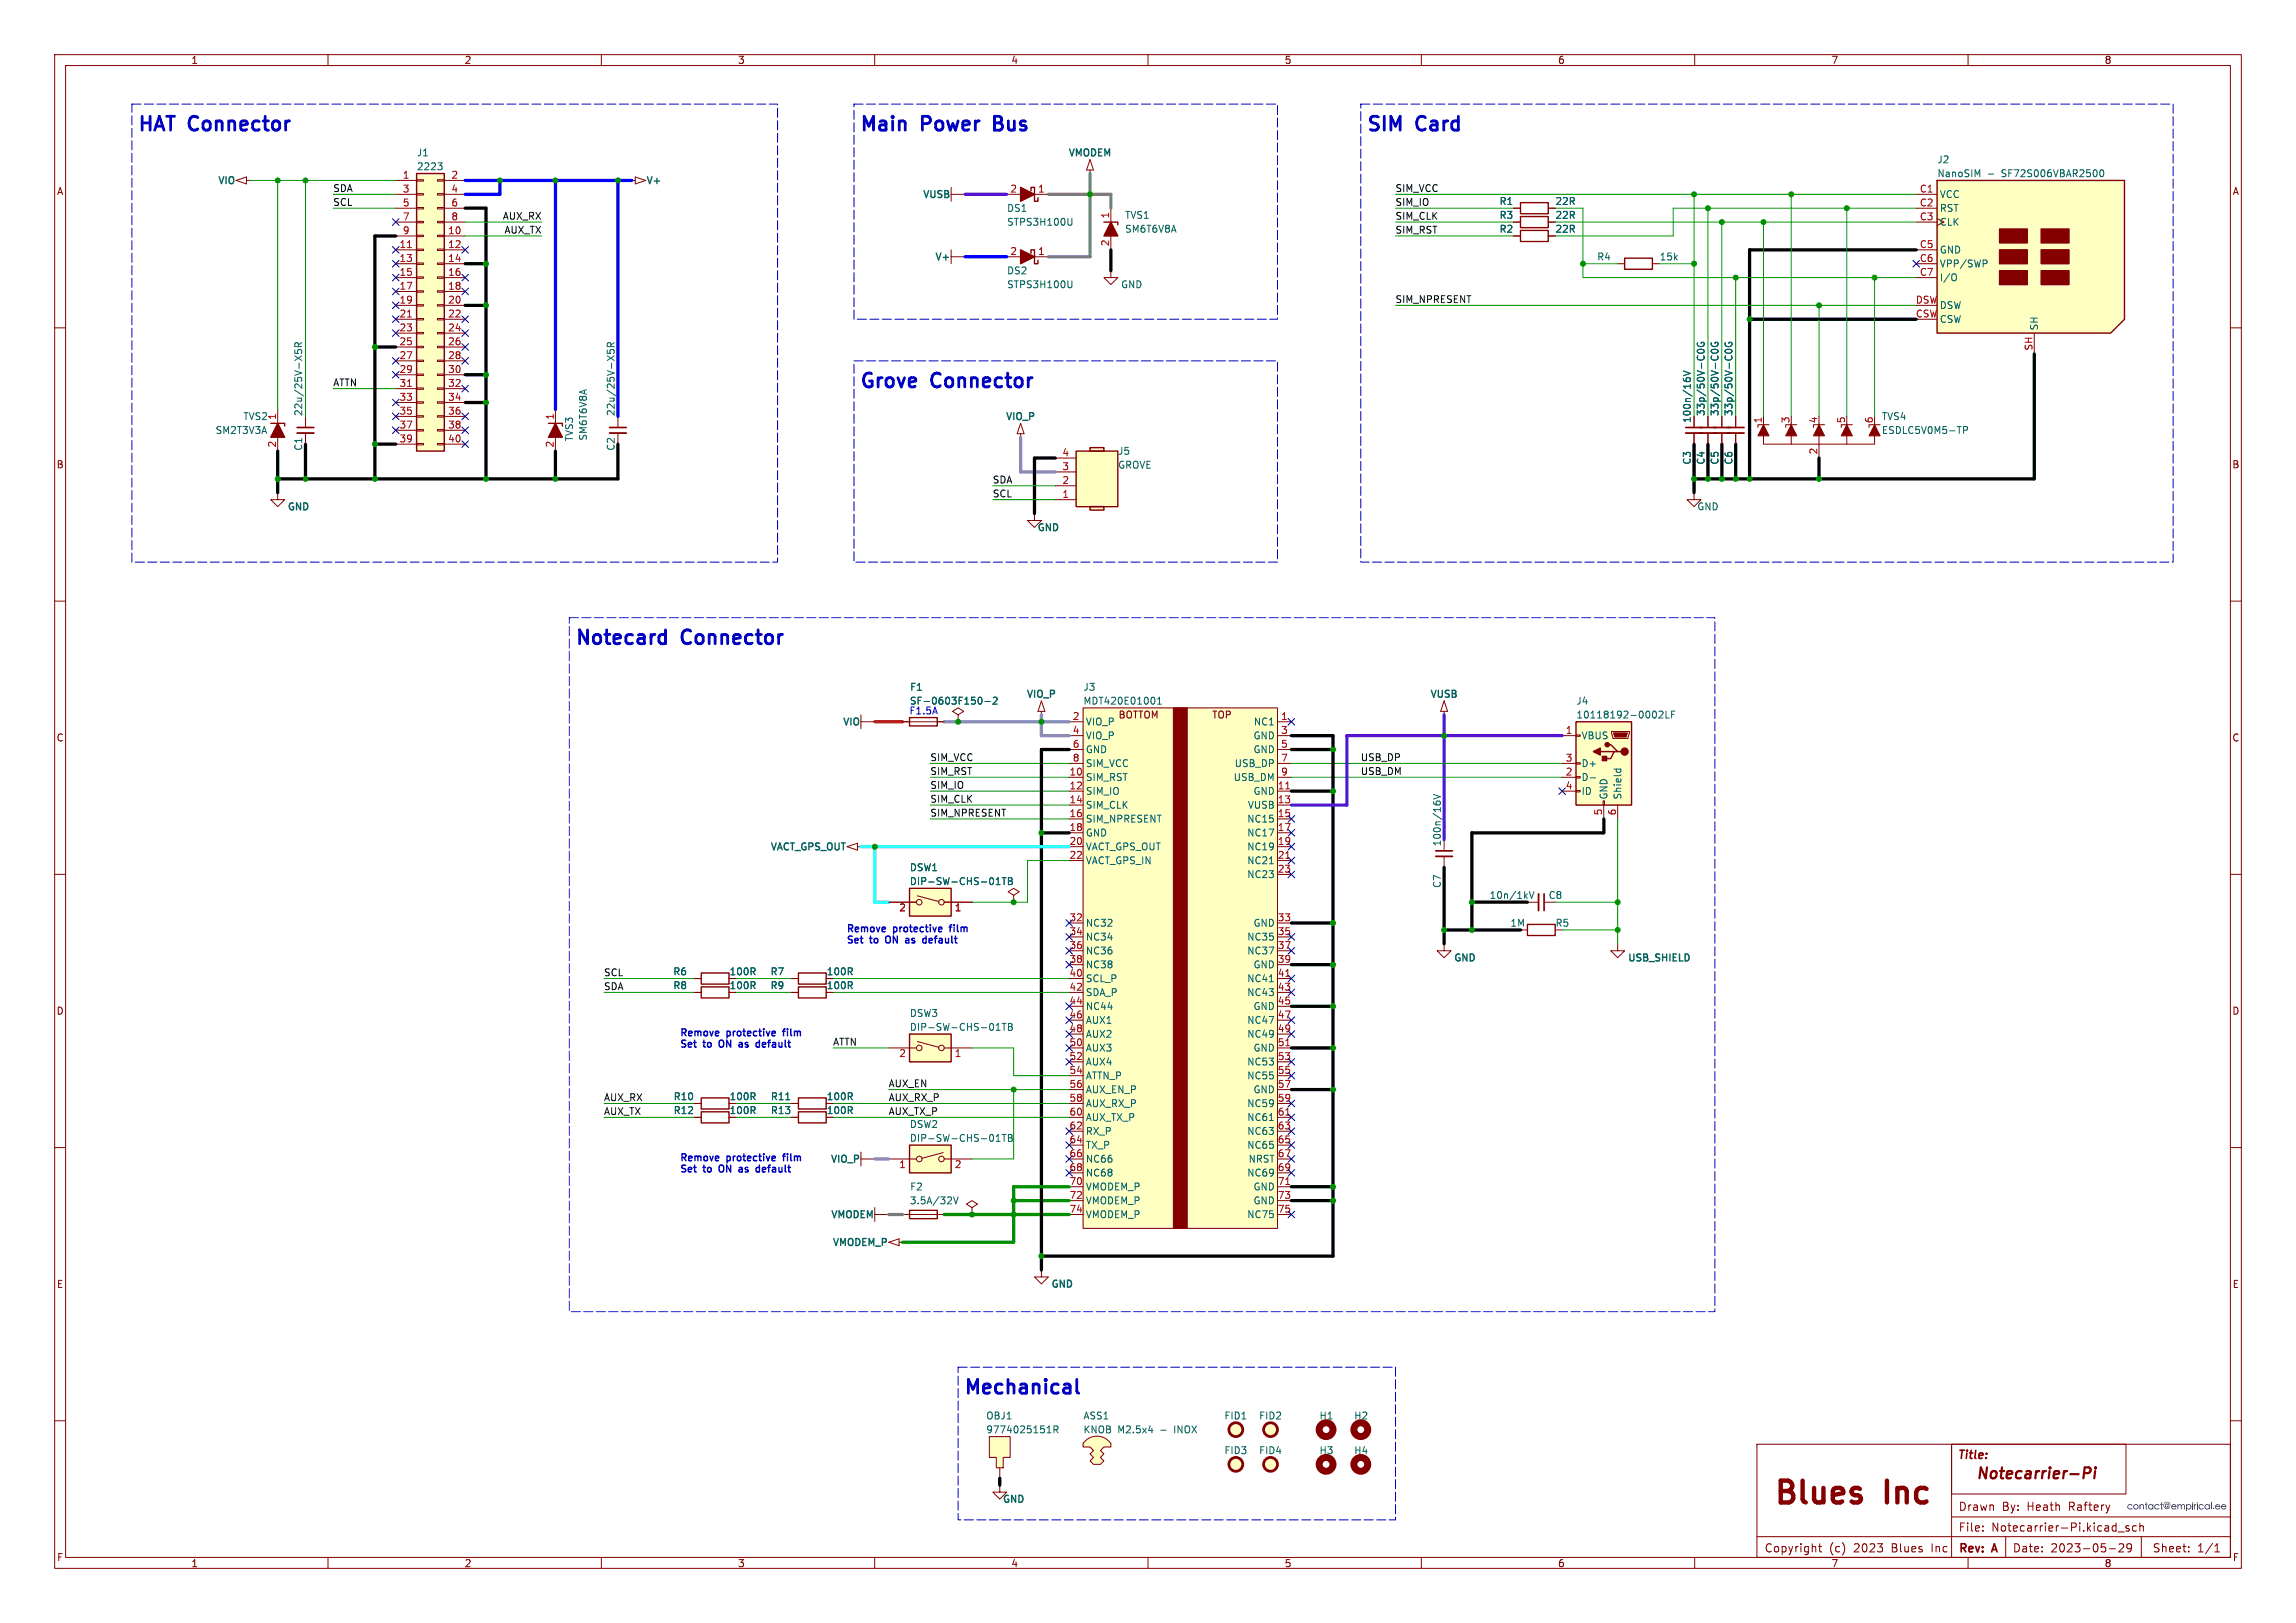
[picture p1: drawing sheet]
<svg xmlns="http://www.w3.org/2000/svg" width="420mm" height="297mm" viewBox="0 0 420 297" stroke-linecap="round" stroke-linejoin="round" font-family="sans-serif">
<defs><g id="words">
<g font-size="5.6" fill="#840000">
<text x="324.8" y="276.1">Blues</text>
<text x="345.4" y="276.1">Inc</text>
</g>
<g font-size="3.5" fill="#0000c2">
<text x="25.4" y="24.1">HAT Connector</text>
<text x="157.5" y="24.1">Main</text>
<text x="168.9" y="24.1">Power</text>
<text x="182.8" y="24.1">Bus</text>
<text x="250.2" y="24.1">SIM</text>
<text x="259.4" y="24.1">Card</text>
<text x="157.5" y="71.1">Grove</text>
<text x="170.7" y="71.1">Connector</text>
<text x="105.4" y="118.1">Notecard</text>
<text x="125" y="118.1">Connector</text>
<text x="176.5" y="255.3">Mechanical</text>
</g>
<text font-size="2.8" fill="#840000" x="361.3" y="271.1">Notecarrier-Pi</text>
<g font-size="2.1" fill="#840000">
<text x="358.2" y="267.3">Title:</text>
<text x="358.3" y="280.4">File:</text>
<text x="358.3" y="276.6">Drawn</text>
<text x="364.3" y="280.4">Notecarrier-Pi.kicad_sch</text>
<text x="366.2" y="276.6">By:</text>
<text x="370.8" y="276.6">Heath</text>
<text x="378.5" y="276.6">Raftery</text>
<text x="322.8" y="284.2">Copyright</text>
<text x="334.6" y="284.2">(c)</text>
<text x="339.1" y="284.2">2023</text>
<text x="346" y="284.2">Blues</text>
<text x="353.4" y="284.2">Inc</text>
<text x="358.4" y="284.4">Rev:</text>
<text x="364.6" y="284.4">A</text>
<text x="368.2" y="284.2">Date:</text>
<text x="375.1" y="284.2">2023-05-29</text>
<text x="393.8" y="284.2">Sheet:</text>
<text x="401.9" y="284.2">1/1</text>
</g>
<g font-size="1.8" fill="#840000">
<text x="35" y="11.8">1</text>
<text x="85" y="11.8">2</text>
<text x="135" y="11.8">3</text>
<text x="185" y="11.8">4</text>
<text x="235" y="11.8">5</text>
<text x="285" y="11.8">6</text>
<text x="335" y="11.8">7</text>
<text x="385" y="11.8">8</text>
<text x="10.4" y="35.8">A</text>
<text x="408.4" y="35.8">A</text>
<text x="10.3" y="85.8">B</text>
<text x="408.3" y="85.8">B</text>
<text x="204.5" y="131.6">BOTTOM</text>
<text x="221.7" y="131.6">TOP</text>
<text x="10.3" y="135.8">C</text>
<text x="408.3" y="135.8">C</text>
<text x="133.4" y="178.6">100R</text>
<text x="151.2" y="178.6">100R</text>
<text x="10.3" y="185.8">D</text>
<text x="133.4" y="181.2">100R</text>
<text x="151.2" y="181.2">100R</text>
<text x="408.3" y="185.8">D</text>
<text x="133.4" y="201.5">100R</text>
<text x="151.2" y="201.5">100R</text>
<text x="133.4" y="204">100R</text>
<text x="151.2" y="204">100R</text>
<text x="10.4" y="235.8">E</text>
<text x="408.3" y="235.8">E</text>
<text x="10.4" y="285.8">F</text>
<text x="35" y="286.9">1</text>
<text x="85" y="286.9">2</text>
<text x="135" y="286.9">3</text>
<text x="185" y="286.9">4</text>
<text x="235" y="286.9">5</text>
<text x="285" y="286.9">6</text>
<text x="335" y="286.9">7</text>
<text x="385" y="286.9">8</text>
<text x="408.4" y="285.8">F</text>
</g>
<g font-size="1.8" fill="#006464">
<text x="76.2" y="28.8">J1</text>
<text x="195.3" y="28.9">VMODEM</text>
<text x="39.8" y="34">VIO</text>
<text x="76.2" y="31.3">2223</text>
<text x="118.1" y="34">V+</text>
<text x="354.3" y="30">J2</text>
<text x="354.3" y="32.6">NanoSIM</text>
<text x="366.1" y="32.6">SF72S006VBAR2500</text>
<text x="168.7" y="36.5">VUSB</text>
<text x="184.2" y="38.9">DS1</text>
<text x="184.2" y="41.5">STPS3H100U</text>
<text x="205.7" y="40.2">TVS1</text>
<text x="274.2" y="37.7">R1</text>
<text x="274.2" y="40.2">R3</text>
<text x="284.5" y="37.7">22R</text>
<text x="284.5" y="40.2">22R</text>
<text x="354.8" y="36.4">VCC</text>
<text x="354.8" y="38.9">RST</text>
<text x="354.8" y="41.5">CLK</text>
<text x="170.9" y="47.9">V+</text>
<text x="205.7" y="42.7">SM6T6V8A</text>
<text x="274.2" y="42.7">R2</text>
<text x="284.5" y="42.7">22R</text>
<text x="292.1" y="47.8">R4</text>
<text x="303.5" y="47.8">15k</text>
<text x="354.8" y="46.5">GND</text>
<text x="184.2" y="50.4">DS2</text>
<text x="184.2" y="52.9">STPS3H100U</text>
<text x="205" y="52.9">GND</text>
<text x="354.8" y="49.1">VPP/SWP</text>
<text x="354.8" y="51.6">I/O</text>
<text x="354.8" y="59.2">CSW</text>
<text x="354.8" y="56.7">DSW</text>
<text x="372.9" y="60.5" transform="rotate(-90 372.9 60.5)">SH</text>
<text x="44.5" y="77">TVS2</text>
<text x="50.5" y="76.9" transform="rotate(-90 50.5 76.9)">1</text>
<text x="55.4" y="76.2" transform="rotate(-90 55.4 76.2)">22u/25V-X5R</text>
<text x="112.6" y="76.2" transform="rotate(-90 112.6 76.2)">22u/25V-X5R</text>
<text x="183.9" y="77.2">VIO_P</text>
<text x="309.4" y="77.5" transform="rotate(-90 309.4 77.5)">100n/16V</text>
<text x="312" y="76.2" transform="rotate(-90 312 76.2)">33p/50V-C0G</text>
<text x="314.5" y="76.2" transform="rotate(-90 314.5 76.2)">33p/50V-C0G</text>
<text x="317.1" y="76.2" transform="rotate(-90 317.1 76.2)">33p/50V-C0G</text>
<text x="344.2" y="77">TVS4</text>
<text x="39.4" y="79.6">SM2T3V3A</text>
<text x="55.4" y="82.5" transform="rotate(-90 55.4 82.5)">C1</text>
<text x="105" y="80.8" transform="rotate(-90 105 80.8)">TVS3</text>
<text x="107.5" y="80.7" transform="rotate(-90 107.5 80.7)">SM6T6V8A</text>
<text x="112.6" y="82.5" transform="rotate(-90 112.6 82.5)">C2</text>
<text x="204.5" y="83.4">J5</text>
<text x="344.2" y="79.6">ESDLC5V0M5-TP</text>
<text x="204.5" y="85.9">GROVE</text>
<text x="309.4" y="85.1" transform="rotate(-90 309.4 85.1)">C3</text>
<text x="312" y="85.1" transform="rotate(-90 312 85.1)">C4</text>
<text x="314.5" y="85.1" transform="rotate(-90 314.5 85.1)">C5</text>
<text x="317.1" y="85.1" transform="rotate(-90 317.1 85.1)">C6</text>
<text x="52.5" y="93.7">GND</text>
<text x="310.4" y="93.5">GND</text>
<text x="189.6" y="97.5">GND</text>
<text x="166.4" y="129.1">SF-0603F150-2</text>
<text x="166.4" y="126.6">F1</text>
<text x="187.7" y="128">VIO_P</text>
<text x="198.1" y="126.6">J3</text>
<text x="198.1" y="129.1">MDT420E01001</text>
<text x="261.5" y="128">VUSB</text>
<text x="288.3" y="129.1">J4</text>
<text x="288.3" y="131.6">10118192-0002LF</text>
<text x="154.1" y="133">VIO</text>
<text x="198.6" y="132.9">VIO_P</text>
<text x="198.6" y="135.4">VIO_P</text>
<text x="198.6" y="138">GND</text>
<text x="229.2" y="135.4">GND</text>
<text x="229.2" y="138">GND</text>
<text x="229.2" y="132.9">NC1</text>
<text x="289.3" y="135.4">VBUS</text>
<text x="198.6" y="143.1">SIM_RST</text>
<text x="198.6" y="140.5">SIM_VCC</text>
<text x="225.5" y="143.1">USB_DM</text>
<text x="225.7" y="140.5">USB_DP</text>
<text x="289.3" y="143.1">D-</text>
<text x="289.3" y="140.5">D+</text>
<text x="198.6" y="145.6">SIM_IO</text>
<text x="198.6" y="148.1">SIM_CLK</text>
<text x="228.1" y="148.1">VUSB</text>
<text x="229.2" y="145.6">GND</text>
<text x="289.3" y="145.6">ID</text>
<text x="294.2" y="146.3" transform="rotate(-90 294.2 146.3)">GND</text>
<text x="296.7" y="146.3" transform="rotate(-90 296.7 146.3)">Shield</text>
<text x="140.8" y="155.9">VACT_GPS_OUT</text>
<text x="198.6" y="150.7">SIM_NPRESENT</text>
<text x="198.6" y="153.2">GND</text>
<text x="198.6" y="155.8">VACT_GPS_OUT</text>
<text x="228" y="150.7">NC15</text>
<text x="228" y="153.2">NC17</text>
<text x="228" y="155.8">NC19</text>
<text x="263.7" y="154.9" transform="rotate(-90 263.7 154.9)">100n/16V</text>
<text x="166.4" y="159.6">DSW1</text>
<text x="198.6" y="158.3">VACT_GPS_IN</text>
<text x="228" y="158.3">NC21</text>
<text x="228" y="160.8">NC23</text>
<text x="166.4" y="162.1">DIP-SW-CHS-01TB</text>
<text x="263.7" y="162.6" transform="rotate(-90 263.7 162.6)">C7</text>
<text x="272.4" y="164.7">10n/1kV</text>
<text x="283.2" y="164.7">C8</text>
<text x="198.6" y="169.7">NC32</text>
<text x="198.6" y="172.3">NC34</text>
<text x="228" y="172.3">NC35</text>
<text x="229.2" y="169.7">GND</text>
<text x="276.2" y="169.7">1M</text>
<text x="284.5" y="169.7">R5</text>
<text x="123.1" y="178.6">R6</text>
<text x="140.9" y="178.6">R7</text>
<text x="198.6" y="174.8">NC36</text>
<text x="198.6" y="177.4">NC38</text>
<text x="198.6" y="179.9">SCL_P</text>
<text x="228" y="174.8">NC37</text>
<text x="228" y="179.9">NC41</text>
<text x="229.2" y="177.4">GND</text>
<text x="265.8" y="176.2">GND</text>
<text x="297.7" y="176.2">USB_SHIELD</text>
<text x="123.1" y="181.2">R8</text>
<text x="140.9" y="181.2">R9</text>
<text x="198.6" y="182.4">SDA_P</text>
<text x="198.6" y="185">NC44</text>
<text x="228" y="182.4">NC43</text>
<text x="229.2" y="185">GND</text>
<text x="166.4" y="186.2">DSW3</text>
<text x="166.4" y="188.8">DIP-SW-CHS-01TB</text>
<text x="198.6" y="187.5">AUX1</text>
<text x="198.6" y="190.1">AUX2</text>
<text x="228" y="187.5">NC47</text>
<text x="228" y="190.1">NC49</text>
<text x="198.6" y="192.6">AUX3</text>
<text x="198.6" y="195.1">AUX4</text>
<text x="198.6" y="197.7">ATTN_P</text>
<text x="228" y="195.1">NC53</text>
<text x="228" y="197.7">NC55</text>
<text x="229.2" y="192.6">GND</text>
<text x="123.2" y="201.5">R10</text>
<text x="141" y="201.5">R11</text>
<text x="198.6" y="200.2">AUX_EN_P</text>
<text x="198.6" y="202.8">AUX_RX_P</text>
<text x="228" y="202.8">NC59</text>
<text x="229.2" y="200.2">GND</text>
<text x="123.2" y="204">R12</text>
<text x="141" y="204">R13</text>
<text x="166.4" y="206.6">DSW2</text>
<text x="166.4" y="209.1">DIP-SW-CHS-01TB</text>
<text x="198.6" y="205.3">AUX_TX_P</text>
<text x="198.6" y="207.8">RX_P</text>
<text x="228" y="205.3">NC61</text>
<text x="228" y="207.8">NC63</text>
<text x="151.8" y="213">VIO_P</text>
<text x="198.6" y="210.4">TX_P</text>
<text x="198.6" y="212.9">NC66</text>
<text x="198.6" y="215.5">NC68</text>
<text x="228" y="210.4">NC65</text>
<text x="228" y="215.5">NC69</text>
<text x="228.3" y="212.9">NRST</text>
<text x="166.4" y="220.5">3.5A/32V</text>
<text x="166.4" y="218">F2</text>
<text x="198.6" y="218">VMODEM_P</text>
<text x="198.6" y="220.5">VMODEM_P</text>
<text x="229.2" y="218">GND</text>
<text x="229.2" y="220.5">GND</text>
<text x="151.9" y="223.2">VMODEM</text>
<text x="198.6" y="223.1">VMODEM_P</text>
<text x="228" y="223.1">NC75</text>
<text x="152.2" y="228.3">VMODEM_P</text>
<text x="192.2" y="235.9">GND</text>
<text x="180.3" y="259.9">OBJ1</text>
<text x="180.3" y="262.4">9774025151R</text>
<text x="198.1" y="259.9">ASS1</text>
<text x="198.1" y="262.4">KNOB</text>
<text x="204.4" y="262.4">M2.5x4</text>
<text x="212.2" y="262.4">-</text>
<text x="214.9" y="262.4">INOX</text>
<text x="223.9" y="259.9">FID1</text>
<text x="230.3" y="259.9">FID2</text>
<text x="241.3" y="259.9">H1</text>
<text x="247.7" y="259.9">H2</text>
<text x="223.9" y="266.3">FID3</text>
<text x="230.3" y="266.3">FID4</text>
<text x="241.3" y="266.3">H3</text>
<text x="247.7" y="266.3">H4</text>
<text x="183.3" y="275.3">GND</text>
</g>
<g font-size="1.8" fill="#0f0f0f">
<text x="61" y="35.2">SDA</text>
<text x="255.3" y="35.2">SIM_VCC</text>
<text x="61" y="37.7">SCL</text>
<text x="91.9" y="40.3">AUX_RX</text>
<text x="255.3" y="37.7">SIM_IO</text>
<text x="255.3" y="40.3">SIM_CLK</text>
<text x="92.2" y="42.8">AUX_TX</text>
<text x="255.3" y="42.8">SIM_RST</text>
<text x="255.3" y="55.5">SIM_NPRESENT</text>
<text x="61" y="70.8">ATTN</text>
<text x="181.6" y="88.6">SDA</text>
<text x="181.6" y="91.1">SCL</text>
<text x="170.2" y="141.9">SIM_RST</text>
<text x="170.2" y="139.4">SIM_VCC</text>
<text x="248.9" y="141.9">USB_DM</text>
<text x="248.9" y="139.4">USB_DP</text>
<text x="170.2" y="147">SIM_CLK</text>
<text x="170.2" y="144.4">SIM_IO</text>
<text x="170.2" y="149.5">SIM_NPRESENT</text>
<text x="110.5" y="178.7">SCL</text>
<text x="110.5" y="181.3">SDA</text>
<text x="152.4" y="191.4">ATTN</text>
<text x="110.5" y="201.6">AUX_RX</text>
<text x="162.6" y="201.6">AUX_RX_P</text>
<text x="162.6" y="199">AUX_EN</text>
<text x="110.5" y="204.1">AUX_TX</text>
<text x="162.6" y="204.1">AUX_TX_P</text>
</g>
<g font-size="1.8" fill="#a90000">
<text x="73.6" y="32.8">1</text>
<text x="73.6" y="35.3">3</text>
<text x="82.5" y="32.8">2</text>
<text x="82.5" y="35.3">4</text>
<text x="184.8" y="35.3">2</text>
<text x="189.8" y="35.3">1</text>
<text x="351.1" y="35.3">C1</text>
<text x="73.6" y="37.8">5</text>
<text x="73.6" y="40.4">7</text>
<text x="82.5" y="37.8">6</text>
<text x="82.5" y="40.4">8</text>
<text x="202.9" y="40" transform="rotate(-90 202.9 40)">1</text>
<text x="351.1" y="37.8">C2</text>
<text x="351.1" y="40.4">C3</text>
<text x="73" y="45.5">11</text>
<text x="73.6" y="42.9">9</text>
<text x="81.9" y="42.9">10</text>
<text x="81.9" y="45.5">12</text>
<text x="184.8" y="46.7">2</text>
<text x="189.8" y="46.7">1</text>
<text x="202.9" y="45.1" transform="rotate(-90 202.9 45.1)">2</text>
<text x="351.1" y="45.5">C5</text>
<text x="73" y="48">13</text>
<text x="73" y="50.5">15</text>
<text x="73" y="53.1">17</text>
<text x="81.9" y="48">14</text>
<text x="81.9" y="50.5">16</text>
<text x="81.9" y="53.1">18</text>
<text x="351.1" y="48">C6</text>
<text x="351.1" y="50.5">C7</text>
<text x="73" y="55.6">19</text>
<text x="73" y="58.2">21</text>
<text x="81.9" y="55.6">20</text>
<text x="81.9" y="58.2">22</text>
<text x="350.4" y="58.2">CSW</text>
<text x="350.4" y="55.6">DSW</text>
<text x="73" y="60.7">23</text>
<text x="73" y="63.2">25</text>
<text x="73" y="65.8">27</text>
<text x="81.9" y="60.7">24</text>
<text x="81.9" y="63.2">26</text>
<text x="81.9" y="65.8">28</text>
<text x="371.9" y="64.2" transform="rotate(-90 371.9 64.2)">SH</text>
<text x="73" y="68.3">29</text>
<text x="73" y="70.9">31</text>
<text x="81.9" y="68.3">30</text>
<text x="81.9" y="70.9">32</text>
<text x="73" y="73.4">33</text>
<text x="73" y="75.9">35</text>
<text x="81.9" y="73.4">34</text>
<text x="81.9" y="75.9">36</text>
<text x="101.3" y="76.9" transform="rotate(-90 101.3 76.9)">1</text>
<text x="322.3" y="77.5" transform="rotate(-90 322.3 77.5)">1</text>
<text x="327.4" y="77.5" transform="rotate(-90 327.4 77.5)">3</text>
<text x="332.5" y="77.5" transform="rotate(-90 332.5 77.5)">4</text>
<text x="337.6" y="77.5" transform="rotate(-90 337.6 77.5)">5</text>
<text x="342.6" y="77.5" transform="rotate(-90 342.6 77.5)">6</text>
<text x="50.5" y="81.9" transform="rotate(-90 50.5 81.9)">2</text>
<text x="73" y="78.5">37</text>
<text x="73" y="81">39</text>
<text x="81.9" y="78.5">38</text>
<text x="81.9" y="81">40</text>
<text x="101.3" y="81.9" transform="rotate(-90 101.3 81.9)">2</text>
<text x="194.3" y="83.6">4</text>
<text x="332.5" y="83.2" transform="rotate(-90 332.5 83.2)">2</text>
<text x="194.3" y="88.6">2</text>
<text x="194.3" y="86.1">3</text>
<text x="194.3" y="91.2">1</text>
<text x="196.2" y="131.8">2</text>
<text x="234.3" y="131.8">1</text>
<text x="196.2" y="134.4">4</text>
<text x="196.2" y="136.9">6</text>
<text x="234.3" y="134.4">3</text>
<text x="234.3" y="136.9">5</text>
<text x="286.4" y="134.4">1</text>
<text x="195.6" y="142">10</text>
<text x="196.2" y="139.4">8</text>
<text x="234.3" y="139.4">7</text>
<text x="234.3" y="142">9</text>
<text x="286.4" y="142">2</text>
<text x="286.4" y="139.4">3</text>
<text x="195.6" y="144.5">12</text>
<text x="195.6" y="147.1">14</text>
<text x="195.6" y="149.6">16</text>
<text x="233.7" y="144.5">11</text>
<text x="233.7" y="147.1">13</text>
<text x="233.7" y="149.6">15</text>
<text x="286.4" y="144.5">4</text>
<text x="293.1" y="149.3" transform="rotate(-90 293.1 149.3)">5</text>
<text x="295.7" y="149.3" transform="rotate(-90 295.7 149.3)">6</text>
<text x="195.6" y="152.1">18</text>
<text x="195.6" y="154.7">20</text>
<text x="233.7" y="152.1">17</text>
<text x="233.7" y="154.7">19</text>
<text x="195.6" y="157.2">22</text>
<text x="233.7" y="157.2">21</text>
<text x="233.7" y="159.8">23</text>
<text x="164.4" y="167">2</text>
<text x="174.6" y="167">1</text>
<text x="195.6" y="168.7">32</text>
<text x="195.6" y="171.2">34</text>
<text x="195.6" y="173.7">36</text>
<text x="233.7" y="168.7">33</text>
<text x="233.7" y="171.2">35</text>
<text x="233.7" y="173.7">37</text>
<text x="195.6" y="176.3">38</text>
<text x="195.6" y="178.8">40</text>
<text x="233.7" y="176.3">39</text>
<text x="233.7" y="178.8">41</text>
<text x="195.6" y="181.4">42</text>
<text x="195.6" y="183.9">44</text>
<text x="233.7" y="181.4">43</text>
<text x="233.7" y="183.9">45</text>
<text x="195.6" y="186.4">46</text>
<text x="195.6" y="189">48</text>
<text x="195.6" y="191.5">50</text>
<text x="233.7" y="186.4">47</text>
<text x="233.7" y="189">49</text>
<text x="233.7" y="191.5">51</text>
<text x="164.4" y="193.7">2</text>
<text x="174.6" y="193.7">1</text>
<text x="195.6" y="194.1">52</text>
<text x="195.6" y="196.6">54</text>
<text x="233.7" y="194.1">53</text>
<text x="233.7" y="196.6">55</text>
<text x="195.6" y="199.1">56</text>
<text x="195.6" y="201.7">58</text>
<text x="233.7" y="199.1">57</text>
<text x="233.7" y="201.7">59</text>
<text x="195.6" y="204.2">60</text>
<text x="195.6" y="206.8">62</text>
<text x="195.6" y="209.3">64</text>
<text x="233.7" y="204.2">61</text>
<text x="233.7" y="206.8">63</text>
<text x="233.7" y="209.3">65</text>
<text x="164.4" y="214">1</text>
<text x="174.6" y="214">2</text>
<text x="195.6" y="211.8">66</text>
<text x="195.6" y="214.4">68</text>
<text x="233.7" y="211.8">67</text>
<text x="233.7" y="214.4">69</text>
<text x="195.6" y="216.9">70</text>
<text x="195.6" y="219.5">72</text>
<text x="195.6" y="222">74</text>
<text x="233.7" y="216.9">71</text>
<text x="233.7" y="219.5">73</text>
<text x="233.7" y="222">75</text>
</g>
<g font-size="1.8" fill="#0000c2">
<text x="166.4" y="130.8">F1.5A</text>
<text x="154.9" y="170.7">Remove</text>
<text x="154.9" y="172.7">Set</text>
<text x="159.3" y="172.7">to</text>
<text x="162.5" y="172.7">ON</text>
<text x="163.5" y="170.7">protective</text>
<text x="166.5" y="172.7">as</text>
<text x="170.1" y="172.7">default</text>
<text x="174.3" y="170.7">film</text>
<text x="124.5" y="189.7">Remove</text>
<text x="124.5" y="191.8">Set</text>
<text x="128.8" y="191.8">to</text>
<text x="132.1" y="191.8">ON</text>
<text x="133.1" y="189.7">protective</text>
<text x="136.1" y="191.8">as</text>
<text x="139.6" y="191.8">default</text>
<text x="143.8" y="189.7">film</text>
<text x="124.5" y="212.6">Remove</text>
<text x="124.5" y="214.6">Set</text>
<text x="128.8" y="214.6">to</text>
<text x="132.1" y="214.6">ON</text>
<text x="133.1" y="212.6">protective</text>
<text x="136.1" y="214.6">as</text>
<text x="139.6" y="214.6">default</text>
<text x="143.8" y="212.6">film</text>
</g>
<text font-size="1.7" fill="#281c2d" x="389.1" y="276.7">contact@empirical.ee</text>
</g></defs>
<g fill="none" stroke="#840000" stroke-width=".18">
<path d="M10 10h400v277h-400zM12 12h396v273h-396zM60 10v2M110 10v2M160 10v2M210 10v2M260 10v2M310 10v2M360 10v2M10 60h2M408 60h2M10 110h2"/>
<path d="M408 110h2M10 160h2M408 160h2M10 210h2M408 210h2M10 260h2M408 260h2M321.4 264.3h86.6v20.7h-86.6zM362.7 279.3v.1M389.4 279.3l-.3-.1-.2 .2v.2l.5 .2v.3h-.5M390.8 279.3l-.4-.1-.3 .3v.4l.1 .2h.6M391.4 279.3l.2-.1 .4 .1 .1 .9"/>
<path d="M391.4 278.7v1.5M60 285v2M110 285v2M160 285v2M210 285v2M260 285v2M310 285v2M321.4 281.2h86.6M360 285v2M362.7 280.1v.1M385.8 283.4h1.2M387.4 280.3h1.2"/>
<path d="M387.6 282.6l.6-.1 .2 .1 .1 .3-1 1.1h1M389.9 283.1l-.3 .3h-.3l-.3-.3 .2-.5 .4-.1 .2 .1a.99 .99 0 0 1-.3 1.4h-.3M400.4 283.9v.1M400.4 283.1v.1M405.1 284h.9M405.1 282.9l.5-.4v1.5"/>
</g>
<path d="M381.2 269.6h.8a.55 .55 0 0 0 .4-.5 .55 .55 0 0 0-.3-.6h-.8l-.2 2M383.3 269.2l-.2 1.3M383.3 268.5l-.1 .1 .1 .1M383.3 268.5l.1 .1-.1 .1M383.3 268.5v.2" fill="none" stroke="#840000" stroke-width=".4"/>
<g fill="#281c2d">
<path d="M395.9 275l.5-.2 .4 .2 .2 .4-.3 .4-.5 .1-.2-.3 .1-.1 .1 .2h.2l.1-.4h-.2l-.2 .2h-.1v-.1l.2-.2 .4 .1 .1-.1-.1 .6 .2-.1 .1-.5-.3-.2-.6 .1-.2 .4 .4 .5h.3l.4-.2v.1l-.5 .2-.5-.2-.2-.5z"/>
<path d="M405.3 275.4l.4-.1 .3 .1 .2 .4h-.9l.3 .3 .5-.2-.1 .2-.3 .1-.4-.1-.1-.5h.8l-.3-.2-.5 .2z"/>
<path d="M406.4 275.4l.4-.1 .3 .1 .1 .4h-.8l.3 .3 .4-.2h.1l-.1 .2-.4 .1-.3-.1-.1-.5h.8l-.3-.2-.5 .2z"/>
</g>
<g fill="none" stroke="#840000" stroke-width=".18">
<path d="M174 34.3v1.3h2.5M184.1 35.6h7.7M199.4 29.2l.6 1.9h-1.2zM199.4 31.1v.7M203.2 38.1v2.5M174 47h2.5M174 45.7v2.6M184.1 47h7.7M203.2 49.5v1.3h-1.3l1.3 1.3 1.3-1.3h-1.3M203.2 43.2v2.5M186.7 77.5l.6 1.9h-1.2zM186.7 79.4v.6"/>
<path d="M189.2 94v1.3h1.3l-1.3 1.2-1.2-1.2h1.2M193 91.4h3.8M193 88.9h3.8M193 86.4h3.8M193 83.8h3.8M190.5 232.4v1.3h1.3l-1.3 1.2-1.3-1.2h1.3M357 264.3h31.9v9.1h-31.9zM357 277.6h51M357 264.3v20.7M385.9 275.4l-.3 1M332.6 283h.6M332.9 282.5v1.3l.3 .2"/>
<path d="M366.9 281.2v3.8M391.7 281.2v3.8"/>
</g>
<g fill="#840000" stroke="#840000" stroke-width=".25">
<path d="M186.7 45.7l2.5 1.3-2.5 1.3z"/>
<path d="M186.7 34.3l2.5 1.3-2.5 1.2z"/>
<path d="M203.2 40.6l1.3 2.6h-2.6z"/>
</g>
<path d="M188.6 34.9v-.6h.6v2.5h.7v-.6M188.6 46.4v-.7h.6v2.6h.7v-.7M201.9 40.6h2.6v.5M196.8 82.6h7.7v10.1h-7.7zM199.4 81.9h2.5v.7h-2.5zM199.4 92.7h2.5v.6h-2.5z" fill="none" stroke="#840000" stroke-width=".25"/>
<path d="M196.1 40v1l-.1 .2h-.4M196.1 51.4v1l-.1 .2-.4 .1" fill="none" stroke="#006464" stroke-width=".18"/>
<g fill="#ffffc2" stroke="#ffffc2" stroke-width=".18">
<path d="M196.8 82.6h7.7v10.1h-7.7z"/>
<path d="M199.4 81.9h2.5v.7h-2.5z"/>
<path d="M199.4 92.7h2.5v.6h-2.5z"/>
<circle cx="226.1" cy="268" r="1.27"/>
<circle cx="232.4" cy="268" r="1.27"/>
</g>
<g fill="none" stroke="#840000" stroke-width=".51">
<circle cx="226.1" cy="268" r="1.27"/>
<circle cx="232.4" cy="268" r="1.27"/>
</g>
<g fill="none" stroke="#840000" stroke-width="1.3">
<circle cx="242.6" cy="268" r="1.27"/>
<circle cx="248.9" cy="268" r="1.27"/>
</g>
<path d="M198.1 264.2h5.1v.6h-1.3l-.6 .6 .6 .7-.6 .6 .6 .6-.6 .7h-1.3l-.6-.7 .6-.6-.6-.6 .6-.7-.6-.6h-1.3z" fill="#ffffc2"/>
<path d="M198.5 263.7a3.1 3.1 0 0 1 4.7 .5l-2.5 1.7-2.6-1.7z" fill="#ffffc2" stroke="#ffffc2" stroke-width=".18"/>
<path d="M165.1 132.1h7.6M190.5 128.3l.6 1.9h-1.2zM190.5 130.2v.6M198.5 263.7a3.1 3.1 0 0 1 4.7 .5v.6h-1.3l-.6 .6 .6 .7-.6 .6 .6 .6-.6 .7h-1.3l-.6-.7 .6-.6-.6-.6 .6-.7-.6-.6h-1.3v-.6z" fill="none" stroke="#840000" stroke-width=".18"/>
<path d="M179.2 127.6a.68 .68 0 0 1 .4 .6 .68 .68 0 0 1-.4 .7M180.2 128.4h.9M181.7 127.7l.5-.1 .2 .4-.8 .9h.8M210.1 261.8h.8" fill="none" stroke="#006464" stroke-width=".18"/>
<path d="M166.4 131.3h5v1.5h-5z" fill="none" stroke="#840000" stroke-width=".25"/>
<path d="M181 262.9h3.8v3.8h-1.3v1.9h-1.3v-1.9h-1.2z" fill="#ffffc2"/>
<path d="M181 262.9h3.8v3.8h-1.3v1.9h-1.3v-1.9h-1.2zM182.9 271.8v1.2h1.2l-1.2 1.3-1.3-1.3h1.3M182.9 268.6v1.9" fill="none" stroke="#840000" stroke-width=".18"/>
<path d="M191.5 262.2h.8M192.8 261.6l.6-.1 .1-.1v-.3l-.7-.2v1.3M193.1 261.6l.4 .6" fill="none" stroke="#006464" stroke-width=".18"/>
<g fill="#ffffc2" stroke="#ffffc2" stroke-width=".18">
<circle cx="232.4" cy="261.6" r="1.27"/>
<circle cx="226.1" cy="261.6" r="1.27"/>
</g>
<g fill="none" stroke="#840000" stroke-width=".51">
<circle cx="226.1" cy="261.6" r="1.27"/>
<circle cx="232.4" cy="261.6" r="1.27"/>
</g>
<g fill="none" stroke="#840000" stroke-width="1.3">
<circle cx="242.6" cy="261.6" r="1.27"/>
<circle cx="248.9" cy="261.6" r="1.27"/>
</g>
<path d="M354.3 33h34.3v25.4l-2.5 2.6h-31.8z" fill="#ffffc2"/>
<g fill="none" stroke="#840000" stroke-width=".25">
<path d="M76.2 31.8h5.1v50.8h-5.1zM278.1 37.1h5.1v2h-5.1zM278.1 39.6h5.1v2.1h-5.1zM354.3 33h34.3v25.4l-2.5 2.6h-31.8zM278.1 42.2h5.1v2h-5.1zM297.2 47.2h5.1v2.1h-5.1zM49.5 77.5h2.6v.5M100.3 77.5h2.6v.5M288.3 132.1h10.1v15.2h-10.1zM292.7 137.5h2.6M294 136.3h.6l1.3 1.2h.6M295.9 137.5h-.6l-.7 1.3h-1.2"/>
<path d="M128.3 178.1h5v2h-5zM146 178.1h5.1v2h-5.1zM166.4 162.6h7.6v5h-7.6zM279.4 169.2h5.1v2h-5.1zM128.3 180.6h5v2h-5zM146 180.6h5.1v2h-5.1zM166.4 189.2h7.6v5.1h-7.6zM128.3 203.5h5v2h-5zM128.3 200.9h5v2h-5zM146 200.9h5.1v2h-5.1zM146 203.5h5.1v2h-5.1zM166.4 209.6h7.6v5h-7.6z"/>
<path d="M166.4 221.5h5v1.5h-5z"/>
</g>
<g fill="#840000" stroke="#840000" stroke-width=".25">
<path d="M365.8 49.5h5v2.6h-5z"/>
<path d="M365.8 45.7h5v2.6h-5z"/>
<path d="M365.8 41.9h5v2.6h-5z"/>
<path d="M373.4 49.5h5.1v2.6h-5.1z"/>
<path d="M373.4 45.7h5.1v2.6h-5.1z"/>
<path d="M373.4 41.9h5.1v2.6h-5.1z"/>
<path d="M101.6 77.5l1.3 2.5h-2.6z"/>
<path d="M50.8 77.5l1.3 2.5h-2.6z"/>
<path d="M291.5 137.5l1.2-.6v1.3z"/>
<path d="M293.1 138.4h.8v.8h-.8z"/>
<circle cx="297.2" cy="137.5" r=".63"/>
<circle cx="294" cy="136.3" r=".38"/>
</g>
<g fill="none" stroke="#840000" stroke-width=".18">
<path d="M43.2 33l1.9-.6v1.3zM45.1 33h.6M72.4 35.6h3.8M72.4 38.1h3.8M72.4 33h3.8M76.2 38h1.3v.2h-1.3zM76.2 35.4h1.3v.3h-1.3zM76.2 32.9h1.3v.2h-1.3zM80 38h1.3v.2h-1.3zM80 35.4h1.3v.3h-1.3zM80 32.9h1.3v.2h-1.3zM81.3 35.6h3.8"/>
<path d="M81.3 38.1h3.8M81.3 33h3.8M115.6 33h.6M116.2 32.4l1.9 .6-1.9 .7zM276.9 38.1h1.2M283.2 38.1h1.3M350.5 35.6h3.8M350.5 38.1h3.8M72.4 40.6h3.8M72.4 45.7h3.8M72.4 48.3h3.8M72.4 50.8h3.8"/>
<path d="M72.4 58.4h3.8M72.4 55.9h3.8M72.4 43.2h3.8M72.4 53.3h3.8M76.2 58.3h1.3v.2h-1.3zM76.2 55.8h1.3v.2h-1.3zM76.2 53.2h1.3v.3h-1.3zM76.2 50.7h1.3v.2h-1.3zM76.2 48.1h1.3v.3h-1.3zM76.2 45.6h1.3v.2h-1.3zM76.2 43.1h1.3v.2h-1.3zM76.2 40.5h1.3v.3h-1.3z"/>
<path d="M80 58.3h1.3v.2h-1.3zM80 55.8h1.3v.2h-1.3zM80 53.2h1.3v.3h-1.3zM80 50.7h1.3v.2h-1.3zM80 48.1h1.3v.3h-1.3zM80 45.6h1.3v.2h-1.3zM80 43.1h1.3v.2h-1.3zM80 40.5h1.3v.3h-1.3zM81.3 40.6h3.8M81.3 45.7h3.8M81.3 48.3h3.8M81.3 50.8h3.8"/>
<path d="M81.3 58.4h3.8M81.3 55.9h3.8M81.3 43.2h3.8M81.3 53.3h3.8M276.9 40.6h1.2M276.9 43.2h1.2M283.2 40.6h1.3M283.2 43.2h1.3M295.9 48.3h1.3M302.3 48.3h1.2M350.5 40.6h3.8M350.5 45.7h3.8"/>
<path d="M350.5 48.3h3.8M350.5 50.8h3.8M350.5 58.4h3.8M350.5 55.9h3.8M50.8 74.9v2.6M55.9 76.2v2M55.9 79.2v2.1M72.4 61h3.8M72.4 63.5h3.8M72.4 66h3.8M72.4 68.6h3.8M72.4 71.1h3.8"/>
<path d="M72.4 73.7h3.8M72.4 76.2h3.8M72.4 78.7h3.8M76.2 78.6h1.3v.3h-1.3zM76.2 76.1h1.3v.2h-1.3zM76.2 73.5h1.3v.3h-1.3zM76.2 71h1.3v.2h-1.3zM76.2 68.5h1.3v.2h-1.3zM76.2 65.9h1.3v.3h-1.3zM76.2 63.4h1.3v.2h-1.3zM76.2 60.8h1.3v.3h-1.3zM80 78.6h1.3v.3h-1.3z"/>
<path d="M80 76.1h1.3v.2h-1.3zM80 73.5h1.3v.3h-1.3zM80 71h1.3v.2h-1.3zM80 68.5h1.3v.2h-1.3zM80 65.9h1.3v.3h-1.3zM80 63.4h1.3v.2h-1.3zM80 60.8h1.3v.3h-1.3zM81.3 61h3.8M81.3 63.5h3.8M81.3 66h3.8M81.3 68.6h3.8M81.3 71.1h3.8"/>
<path d="M81.3 73.7h3.8M81.3 76.2h3.8M81.3 78.7h3.8M101.6 74.9v2.6M113 76.2v2M113 79.2v2.1M309.9 76.2v2M309.9 79.2v2.1M312.4 76.2v2M312.4 79.2v2.1M315 76.2v2M315 79.2v2.1"/>
<path d="M317.5 76.2v2M317.5 79.2v2.1M322.6 76.2v5.1h20.3v-3.8M322.6 77.7v2.1M323.6 77.7h-2v.5M327.7 77.5v3.8M328.7 77.7h-2.1v.5M332.7 77.5v6.3M333.8 77.7h-2.1v.5M337.8 77.5v3.8M338.8 77.7h-2v.5M342.9 77.7v2.1"/>
<path d="M343.9 77.7h-2v.5M372.1 61v3.8M50.8 90.2v1.2h1.3l-1.3 1.3-1.3-1.3h1.3M50.8 80v2.6M72.4 81.3h3.8M76.2 81.2h1.3v.2h-1.3zM80 81.2h1.3v.2h-1.3zM81.3 81.3h3.8M101.6 80v2.6M309.9 90.2v1.2h1.2l-1.2 1.3-1.3-1.3h1.3M157.5 130.8v1.3h2.5M165.1 132.1h1.3"/>
<path d="M171.4 132.1h1.3M175.3 130.8l1-.6-1-.7-1.1 .7 1.1 .6v1.3M175.3 132.1h.1M195.6 132.1h2.5M195.6 134.6h2.5M195.6 139.7h2.5M195.6 137.2h2.5M198.1 129.5h35.6v95.3h-35.6zM233.7 132.1h2.5M233.7 134.6h2.5M233.7 139.7h2.5M233.7 137.2h2.5"/>
<path d="M264.2 128.3l.6 1.9h-1.3zM264.2 130.2v.6M285.7 134.6h2.6M285.7 139.7h2.6M288.3 139.6h.8v.2h-.8zM288.3 134.5h.8v.2h-.8zM294.8 133.9h3.3v.2l-.3 1h-2.8zM154.9 154.9l1.9-.6v1.3zM156.8 154.9h.7M195.6 154.9h2.5M195.6 142.2h2.5M195.6 144.8h2.5"/>
<path d="M195.6 147.3h2.5M195.6 149.9h2.5M195.6 152.4h2.5M195.6 157.5h2.5M233.7 154.9h2.5M233.7 142.2h2.5M233.7 144.8h2.5M233.7 147.3h2.5M233.7 149.9h2.5M233.7 152.4h2.5M233.7 157.5h2.5M264.2 153.7v2"/>
<path d="M264.2 156.7v2.1M285.7 142.2h2.6M285.7 144.8h2.6M288.3 144.7h.8v.2h-.8zM288.3 142.1h.8v.3h-.8zM293.2 146.6h.3v.7h-.3zM293.4 147.3v2.6M295.9 147.3v2.6M127 179.1h1.3M144.8 179.1h1.2M162.6 165.1h5M167.8 163.9l3.9 1.1"/>
<path d="M172.7 165.1h5.1M185.4 163.8l1-.6-1-.6-1 .6 1 .6v1.3M185.4 165.1h.1M195.6 179.1h2.5M195.6 168.9h2.5M195.6 171.5h2.5M195.6 174h2.5M195.6 176.5h2.5M233.7 179.1h2.5M233.7 160h2.5M233.7 168.9h2.5M233.7 171.5h2.5"/>
<path d="M233.7 174h2.5M233.7 176.5h2.5M264.2 172.7v1.3h1.2l-1.2 1.3-1.3-1.3h1.3M278.1 170.2h1.3M279.4 165.1h2M282.4 165.1h2.1M295.9 172.7v1.3h1.3l-1.3 1.3-1.3-1.3h1.3M127 181.6h1.3M144.8 181.6h1.2M162.6 191.8h5M167.8 190.6l3.9 1M172.7 191.8h5.1"/>
<path d="M195.6 181.6h2.5M195.6 191.8h2.5M195.6 184.2h2.5M195.6 186.7h2.5M195.6 189.2h2.5M195.6 194.3h2.5M195.6 196.9h2.5M195.6 199.4h2.5M233.7 181.6h2.5M233.7 191.8h2.5M233.7 184.2h2.5M233.7 186.7h2.5"/>
<path d="M233.7 189.2h2.5M233.7 194.3h2.5M233.7 196.9h2.5M233.7 199.4h2.5M127 201.9h1.3M127 204.5h1.3M144.8 201.9h1.2M144.8 204.5h1.2M157.5 210.8v1.3h2.5M162.6 212.1h5M172.5 210.9l-3.8 1.1M172.7 212.1h5.1"/>
<path d="M195.6 212.1h2.5M195.6 201.9h2.5M195.6 204.5h2.5M195.6 207h2.5M195.6 209.6h2.5M195.6 214.6h2.5M195.6 217.2h2.5M195.6 219.7h2.5M233.7 212.1h2.5M233.7 201.9h2.5M233.7 204.5h2.5M233.7 207h2.5"/>
<path d="M233.7 209.6h2.5M233.7 214.6h2.5M233.7 217.2h2.5M233.7 219.7h2.5M160 221v1.2h2.6M162.6 227.3l1.9-.6v1.3zM164.5 227.3h.6M165.1 222.2h7.6M177.8 221l1-.7-1-.6-1 .6 1 .7v1.2M177.8 222.2h.1M195.6 222.2h2.5M233.7 222.2h2.5"/>
<circle cx="168.1" cy="165.1" r=".51"/>
<circle cx="172.2" cy="165.1" r=".51"/>
<circle cx="168.1" cy="191.8" r=".51"/>
<circle cx="172.2" cy="191.8" r=".51"/>
<circle cx="168.1" cy="212.1" r=".51"/>
<circle cx="172.2" cy="212.1" r=".51"/>
</g>
<g fill="none" stroke="#006464" stroke-width=".18">
<path d="M80.1 29.8h.8l-.5 .5M80.6 30.3l.3 .2v.3l-.3 .3M363.7 31.9h1M384.2 31.2l.2-.1a.68 .68 0 0 1 .4 .6 .68 .68 0 0 1-.4 .6l-.2-.1-.1-.3zM357.7 50.2a.91 .91 0 0 1 0 1.1M363.4 47.7v.4M53.9 64v.6l.6 .1-.1-.2 .1-.4 .2-.1h.4l.1 .2-.1 .5M54.6 63.4l-.1-.6-.1-.1-.4 .1-.1 .6h1.3M55.2 62.7l-.6 .4M111.1 64v.6l.6 .1-.1-.2v-.4l.2-.1h.4l.1 .2-.1 .5M111.7 63.4v-.6l-.2-.1-.3 .1-.1 .6h1.2M112.3 62.7l-.6 .4"/>
<path d="M307.9 69.2v.3M307.9 67.9l1.3 .4-1.3 .5M308.4 69.4l.3-.3h.3l.2 .3M310.5 64.1a.75 .75 0 0 1 1.2 .2 .72 .72 0 0 1-1.2-.1zM310.5 62.7a.59 .59 0 0 0 .6 .7 .59 .59 0 0 0 .6-.7l-.5-.1v.3M313.1 64.1a.75 .75 0 0 1 1.2 .2 .72 .72 0 0 1-1.3-.1zM313.1 62.7a.59 .59 0 0 0 .5 .7 .59 .59 0 0 0 .6-.7l-.5-.1v.3M315.6 62.7a.59 .59 0 0 0 .6 .7 .59 .59 0 0 0 .6-.7l-.5-.1v.3M315.6 64.1a.75 .75 0 0 1 1.2 .2 .72 .72 0 0 1-1.3-.1zM359.2 78.7h.6l.1-.2-.1-.3-.6-.1v1.2M179.2 127.6a.68 .68 0 0 1 .4 .6 .68 .68 0 0 1-.4 .7M180.2 128.4h.9"/>
<path d="M181.7 127.7l.5-.1 .2 .4-.8 .9h.8M211.7 128.9h.8M211.7 128l.4-.4v1.3M303.5 130.2l.5-.1 .2 .4-.8 .9h.8M304.7 130.1v1.3h.7M305.8 130.7h.4M306.4 130.1h-.6v1.3M232.2 158.1h.7M262.2 146.7v.2M262.2 145.4l1.3 .4-1.3 .4M262.7 146.8l.2-.2h.3l.3 .2M290.9 142.3h.9"/>
<path d="M295.2 140.7h1.3M295.7 140.7v.4M296.4 140.7l.1 .4M182.2 161.9h.8M182.3 160.9l.3-.3v1.3M183.3 160.6h.7M183.7 160.6v1.3M184.5 160.6h.4l.2 .2-.2 .4 .2 .1 .1 .3-.3 .3h-.4zM184.5 161.2h.4M232.2 179.7h.7M279.7 163.1l.5 1.3 .4-1.3M182.2 188.5h.8"/>
<path d="M182.3 187.6l.3-.3v1.2M183.3 187.3h.7M183.7 187.3v1.2M184.5 187.3h.4l.2 .2-.2 .4 .2 .1 .1 .3-.3 .2h-.4zM184.5 187.9h.4M174.4 219l.4 1.3 .5-1.3M182.2 208.9h.8M182.3 207.9l.3-.3v1.3M183.3 207.6h.7M183.7 207.6v1.3M184.5 207.6h.4l.2 .2-.2 .4 .2 .1 .1 .3-.3 .3h-.4zM184.5 208.2h.4"/>
<path d="M232.2 205.1h.7"/>
</g>
<g fill="#840000" stroke="#840000" stroke-width=".18">
<path d="M322.6 77.7l1 2.1h-2z"/>
<path d="M327.7 77.7l1 2.1h-2.1z"/>
<path d="M332.7 77.7l1.1 2.1h-2.1z"/>
<path d="M337.8 77.7l1 2.1h-2z"/>
<path d="M342.9 77.7l1 2.1h-2z"/>
<path d="M295.1 134.1h2.6l-.3 .8h-2z"/>
<path d="M214.6 129.5h2.6v95.3h-2.6z"/>
</g>
<path d="M54.4 79.2h3M111.5 79.2h3.1M308.4 79.2h10.6M262.6 156.7h3.1M281.4 163.6v3" fill="none" stroke="#840000" stroke-width=".33"/>
<path d="M54.4 78.2h3M111.5 78.2h3.1M308.4 78.2h10.6M262.6 155.7h3.1M282.4 163.6v3" fill="none" stroke="#840000" stroke-width=".3"/>
<g fill="#ffffc2" stroke="#ffffc2" stroke-width=".18">
<path d="M166.4 209.6h7.6v5h-7.6z"/>
<path d="M166.4 189.2h7.6v5.1h-7.6z"/>
<path d="M166.4 162.6h7.6v5h-7.6z"/>
<path d="M76.2 31.8h5.1v50.8h-5.1z"/>
<path d="M288.3 132.1h10.1v15.2h-10.1z"/>
<path d="M198.1 129.5h35.6v95.3h-35.6z"/>
</g>
<path d="M74.5 45.3h.8M74.5 58h.8M74.5 70.7h.8M235.2 144.4h.7M235.2 157.1h.7M235.2 178.7h.7M235.2 191.4h.7M235.2 204.1h.7M235.2 216.8h.7" fill="none" stroke="#a90000" stroke-width=".18"/>
<g fill="none" stroke="#0000c2" stroke-width=".25">
<path d="M165.6 172.4l.2 .2h.3M166.1 171.7l-.4 .1M166.1 172.1h-.3l-.2 .2M169 171.7l.4 .1M169.4 172.5l-.4 .1M169.4 171.3v1.3M173.6 169.7h.5M135.2 191.4l.1 .2h.3M135.6 190.8h-.4M135.6 191.1h-.3l-.1 .2M138.6 190.8h.3M138.9 191.6h-.3"/>
<path d="M138.9 190.3v1.3M143.1 188.7h.5M135.2 214.3l.1 .2h.3M135.6 213.6l-.4 .1M135.6 214h-.3l-.1 .2M138.6 213.6l.3 .1M138.9 213.2v1.3M138.9 214.4l-.3 .1M143.1 211.6h.5"/>
</g>
<path d="M197 252.4v2.2l.3 .4" fill="none" stroke="#0000c2" stroke-width=".51"/>
<path d="M24.1 19.1h118.1v83.8h-118.1v-83.8M156.2 19.1h77.5v39.3h-77.5v-39.3M248.9 19.1h148.6v83.8h-148.6v-83.8M156.2 66h77.5v36.9h-77.5v-36.9M104.1 113h209.6v127h-209.6v-127M175.3 250.2h80v27.9h-80v-27.9" fill="none" stroke="#0000c2" stroke-width=".18" stroke-dasharray="1.7 .6"/>
<path d="M185.4 219.7h10.2M195.6 217.2h-10.2v10.1h-20.3M172.7 222.2h22.9" fill="none" stroke="#008400" stroke-width=".6"/>
<path d="M85.1 33h30.5M91.4 33v2.6h-6.3M101.6 33v41.9M113 33v43.2M176.5 47h7.6" fill="none" stroke="#00f" stroke-width=".6"/>
<g fill="none" stroke="#009600" stroke-width=".18">
<path d="M45.7 33h26.7M50.8 33v41.9M55.9 33v43.2M61 35.6h11.4M61 38.1h11.4M255.3 35.6h95.2M255.3 38.1h21.6M284.5 38.1h5.1v12.7h60.9M309.9 35.6v40.6M312.4 38.1v38.1M327.7 35.6v40.6M337.8 38.1v38.1"/>
<path d="M350.5 38.1h-44.4v5.1h-21.6M85.1 40.6h14M85.1 43.2h14M255.3 40.6h21.6M255.3 43.2h21.6M255.3 55.9h95.2M284.5 40.6h66M289.6 48.3h6.3M303.5 48.3h6.4M315 40.6v35.6M317.5 50.8v25.4M322.6 40.6v35.6"/>
<path d="M332.7 55.9v20.3M342.9 50.8v25.4M61 71.1h11.4M181.6 88.9h11.4M181.6 91.4h11.4M170.2 139.7h25.4M236.2 139.7h49.5M170.2 149.9h25.4M170.2 142.2h25.4M170.2 144.8h25.4M170.2 147.3h25.4M195.6 157.5h-7.6v7.6h-10.2"/>
<path d="M236.2 142.2h49.5M295.9 149.9v22.8M110.5 179.1h16.5M134.6 179.1h10.2M152.4 179.1h43.2M284.5 165.1h11.4M285.7 170.2h10.2M110.5 181.6h16.5M134.6 181.6h10.2M152.4 191.8h10.2M152.4 181.6h43.2M162.6 199.4h33"/>
<path d="M177.8 191.8h7.6v5.1h10.2M185.4 199.4v12.7h-7.6M110.5 204.5h16.5M110.5 201.9h16.5M134.6 204.5h10.2M134.6 201.9h10.2M152.4 204.5h43.2M152.4 201.9h43.2"/>
</g>
<g fill="none" stroke="#000" stroke-width=".6">
<path d="M85.1 38.1h3.8v49.5M72.4 43.2h-3.8v44.4M85.1 48.3h3.8M85.1 55.9h3.8M203.2 45.7v3.8M320 58.4h30.5M350.5 45.7h-30.5v41.9M68.6 63.5h3.8M85.1 73.7h3.8M85.1 68.6h3.8M372.1 64.8v22.8h-62.2M50.8 82.6v7.6"/>
<path d="M55.9 81.3v6.3M68.6 81.3h3.8M101.6 82.6v5M113 81.3v6.3h-62.2M193 83.8h-3.8v10.2M309.9 81.3v8.9M312.4 81.3v6.3M315 81.3v6.3M317.5 81.3v6.3M332.7 83.8v3.8M195.6 137.2h-5.1v95.2M236.2 134.6h7.6v95.3h-53.3"/>
<path d="M236.2 137.2h7.6M190.5 152.4h5.1M236.2 144.8h7.6M264.2 158.8v13.9M293.4 149.9v2.5h-24.2v17.8M236.2 176.5h7.6M236.2 168.9h7.6M264.2 170.2h13.9M269.2 165.1h10.2M236.2 199.4h7.6M236.2 191.8h7.6M236.2 184.2h7.6"/>
<path d="M236.2 219.7h7.6M236.2 217.2h7.6M182.9 270.5v1.3"/>
</g>
<path d="M186.7 80v6.4h6.3M172.7 132.1h22.9M190.5 130.8v3.8h5.1M160 212.1h2.6" fill="none" stroke="#8080c0" stroke-width=".6"/>
<path d="M191.8 35.6h11.4v2.5M199.4 31.8v15.2h-7.6M162.6 222.2h2.5" fill="none" stroke="#848484" stroke-width=".6"/>
<path d="M176.5 35.6h7.6M264.2 130.8v22.9M285.7 134.6h-39.3v12.7h-10.2" fill="none" stroke="#8000ff" stroke-width=".6"/>
<path d="M157.5 154.9h38.1M160 154.9v10.2h2.6" fill="none" stroke="#0ff" stroke-width=".6"/>
<path d="M160 132.1h5.1" fill="none" stroke="#f00" stroke-width=".6"/>
<g fill="none" stroke="#000084" stroke-width=".18">
<path d="M71.8 50.2l1.2 1.2M71.8 57.8l1.2 1.2M71.8 40l1.2 1.2M71.8 52.7l1.2 1.2M71.8 55.3l1.2 1.2M71.8 47.7l1.2 1.2M71.8 45.1l1.2 1.2M73 57.8l-1.2 1.2M73 52.7l-1.2 1.2M73 50.2l-1.2 1.2M73 55.3l-1.2 1.2M73 40l-1.2 1.2"/>
<path d="M73 47.7l-1.2 1.2M73 45.1l-1.2 1.2M84.5 52.7l1.2 1.2M84.5 45.1l1.2 1.2M84.5 50.2l1.2 1.2M84.5 57.8l1.2 1.2M85.7 52.7l-1.2 1.2M85.7 45.1l-1.2 1.2M85.7 50.2l-1.2 1.2M85.7 57.8l-1.2 1.2M349.9 47.7l1.2 1.2M351.1 47.7l-1.2 1.2"/>
<path d="M71.8 75.6l1.2 1.2M71.8 78.1l1.2 1.2M71.8 73.1l1.2 1.2M71.8 65.4l1.2 1.2M71.8 68l1.2 1.2M71.8 60.4l1.2 1.2M73 75.6l-1.2 1.2M73 78.1l-1.2 1.2M73 73.1l-1.2 1.2M73 65.4l-1.2 1.2M73 68l-1.2 1.2M73 60.4l-1.2 1.2"/>
<path d="M84.5 62.9l1.2 1.2M84.5 65.4l1.2 1.2M84.5 78.1l1.2 1.2M84.5 70.5l1.2 1.2M84.5 75.6l1.2 1.2M84.5 60.4l1.2 1.2M85.7 62.9l-1.2 1.2M85.7 65.4l-1.2 1.2M85.7 60.4l-1.2 1.2M85.7 70.5l-1.2 1.2M85.7 75.6l-1.2 1.2M85.7 78.1l-1.2 1.2"/>
<path d="M84.5 80.7l1.2 1.2M85.7 80.7l-1.2 1.2M235.6 131.5l1.2 1.2M236.8 131.5l-1.2 1.2M235.6 159.4l1.2 1.2M235.6 149.3l1.2 1.2M235.6 151.8l1.2 1.2M235.6 154.3l1.2 1.2M235.6 156.9l1.2 1.2M236.8 159.4l-1.2 1.2M236.8 149.3l-1.2 1.2M236.8 151.8l-1.2 1.2"/>
<path d="M236.8 154.3l-1.2 1.2M236.8 156.9l-1.2 1.2M285.1 144.2l1.3 1.2M286.4 144.2l-1.3 1.2M195 168.3l1.2 1.2M195 170.8l1.2 1.3M195 173.4l1.2 1.2M195 175.9l1.2 1.2M196.2 168.3l-1.2 1.2M196.2 170.8l-1.2 1.3M196.2 173.4l-1.2 1.2M196.2 175.9l-1.2 1.2"/>
<path d="M235.6 173.4l1.2 1.2M235.6 170.8l1.2 1.3M235.6 178.5l1.2 1.2M236.8 173.4l-1.2 1.2M236.8 170.8l-1.2 1.3M236.8 178.5l-1.2 1.2M195 183.5l1.2 1.3M195 193.7l1.2 1.2M195 188.6l1.2 1.2M195 191.2l1.2 1.2M195 186.1l1.2 1.2M196.2 183.5l-1.2 1.3"/>
<path d="M196.2 193.7l-1.2 1.2M196.2 188.6l-1.2 1.2M196.2 191.2l-1.2 1.2M196.2 186.1l-1.2 1.2M235.6 196.2l1.2 1.3M235.6 193.7l1.2 1.2M235.6 186.1l1.2 1.2M235.6 181l1.2 1.2M235.6 188.6l1.2 1.2M236.8 193.7l-1.2 1.2M236.8 196.2l-1.2 1.3M236.8 186.1l-1.2 1.2"/>
<path d="M236.8 181l-1.2 1.2M236.8 188.6l-1.2 1.2M195 208.9l1.2 1.3M195 214l1.2 1.2M195 206.4l1.2 1.2M195 211.5l1.2 1.2M196.2 208.9l-1.2 1.3M196.2 214l-1.2 1.2M196.2 206.4l-1.2 1.2M196.2 211.5l-1.2 1.2M235.6 203.9l1.2 1.2M235.6 206.4l1.2 1.2"/>
<path d="M235.6 201.3l1.2 1.2M235.6 214l1.2 1.2M235.6 211.5l1.2 1.2M235.6 208.9l1.2 1.3M236.8 203.9l-1.2 1.2M236.8 206.4l-1.2 1.2M236.8 201.3l-1.2 1.2M236.8 214l-1.2 1.2M236.8 211.5l-1.2 1.2M236.8 208.9l-1.2 1.3M235.6 221.6l1.2 1.3M236.8 221.6l-1.2 1.3"/>
</g>
<g fill="#009600" stroke="#009600" stroke-width=".18">
<circle cx="342.9" cy="50.8" r=".46"/>
<circle cx="337.8" cy="38.1" r=".46"/>
<circle cx="320" cy="58.4" r=".46"/>
<circle cx="243.8" cy="144.8" r=".46"/>
<circle cx="264.2" cy="170.2" r=".46"/>
<circle cx="269.2" cy="165.1" r=".46"/>
<circle cx="269.2" cy="170.2" r=".46"/>
<circle cx="243.8" cy="176.5" r=".46"/>
<circle cx="243.8" cy="168.9" r=".46"/>
<circle cx="264.2" cy="134.6" r=".46"/>
<circle cx="243.8" cy="137.2" r=".46"/>
<circle cx="309.9" cy="87.6" r=".46"/>
<circle cx="312.4" cy="87.6" r=".46"/>
<circle cx="315" cy="87.6" r=".46"/>
<circle cx="317.5" cy="87.6" r=".46"/>
<circle cx="320" cy="87.6" r=".46"/>
<circle cx="332.7" cy="87.6" r=".46"/>
<circle cx="295.9" cy="165.1" r=".46"/>
<circle cx="295.9" cy="170.2" r=".46"/>
<circle cx="289.6" cy="48.3" r=".46"/>
<circle cx="309.9" cy="35.6" r=".46"/>
<circle cx="243.8" cy="199.4" r=".46"/>
<circle cx="243.8" cy="184.2" r=".46"/>
<circle cx="243.8" cy="219.7" r=".46"/>
<circle cx="243.8" cy="191.8" r=".46"/>
<circle cx="327.7" cy="35.6" r=".46"/>
<circle cx="315" cy="40.6" r=".46"/>
<circle cx="309.9" cy="48.3" r=".46"/>
<circle cx="312.4" cy="38.1" r=".46"/>
<circle cx="322.6" cy="40.6" r=".46"/>
<circle cx="332.7" cy="55.9" r=".46"/>
<circle cx="317.5" cy="50.8" r=".46"/>
<circle cx="243.8" cy="217.2" r=".46"/>
<circle cx="185.4" cy="219.7" r=".46"/>
<circle cx="190.5" cy="229.9" r=".46"/>
<circle cx="185.4" cy="222.2" r=".46"/>
<circle cx="177.8" cy="222.2" r=".46"/>
<circle cx="185.4" cy="199.4" r=".46"/>
<circle cx="55.9" cy="33" r=".46"/>
<circle cx="50.8" cy="33" r=".46"/>
<circle cx="101.6" cy="87.6" r=".46"/>
<circle cx="88.9" cy="87.6" r=".46"/>
<circle cx="88.9" cy="48.3" r=".46"/>
<circle cx="88.9" cy="55.9" r=".46"/>
<circle cx="88.9" cy="73.7" r=".46"/>
<circle cx="91.4" cy="33" r=".46"/>
<circle cx="101.6" cy="33" r=".46"/>
<circle cx="113" cy="33" r=".46"/>
<circle cx="88.9" cy="68.6" r=".46"/>
<circle cx="190.5" cy="152.4" r=".46"/>
<circle cx="160" cy="154.9" r=".46"/>
<circle cx="175.3" cy="132.1" r=".46"/>
<circle cx="185.4" cy="165.1" r=".46"/>
<circle cx="68.6" cy="81.3" r=".46"/>
<circle cx="68.6" cy="87.6" r=".46"/>
<circle cx="68.6" cy="63.5" r=".46"/>
<circle cx="50.8" cy="87.6" r=".46"/>
<circle cx="55.9" cy="87.6" r=".46"/>
<circle cx="190.5" cy="132.1" r=".46"/>
<circle cx="199.4" cy="35.6" r=".46"/>
</g>
<use href="#words"/>
</svg>
